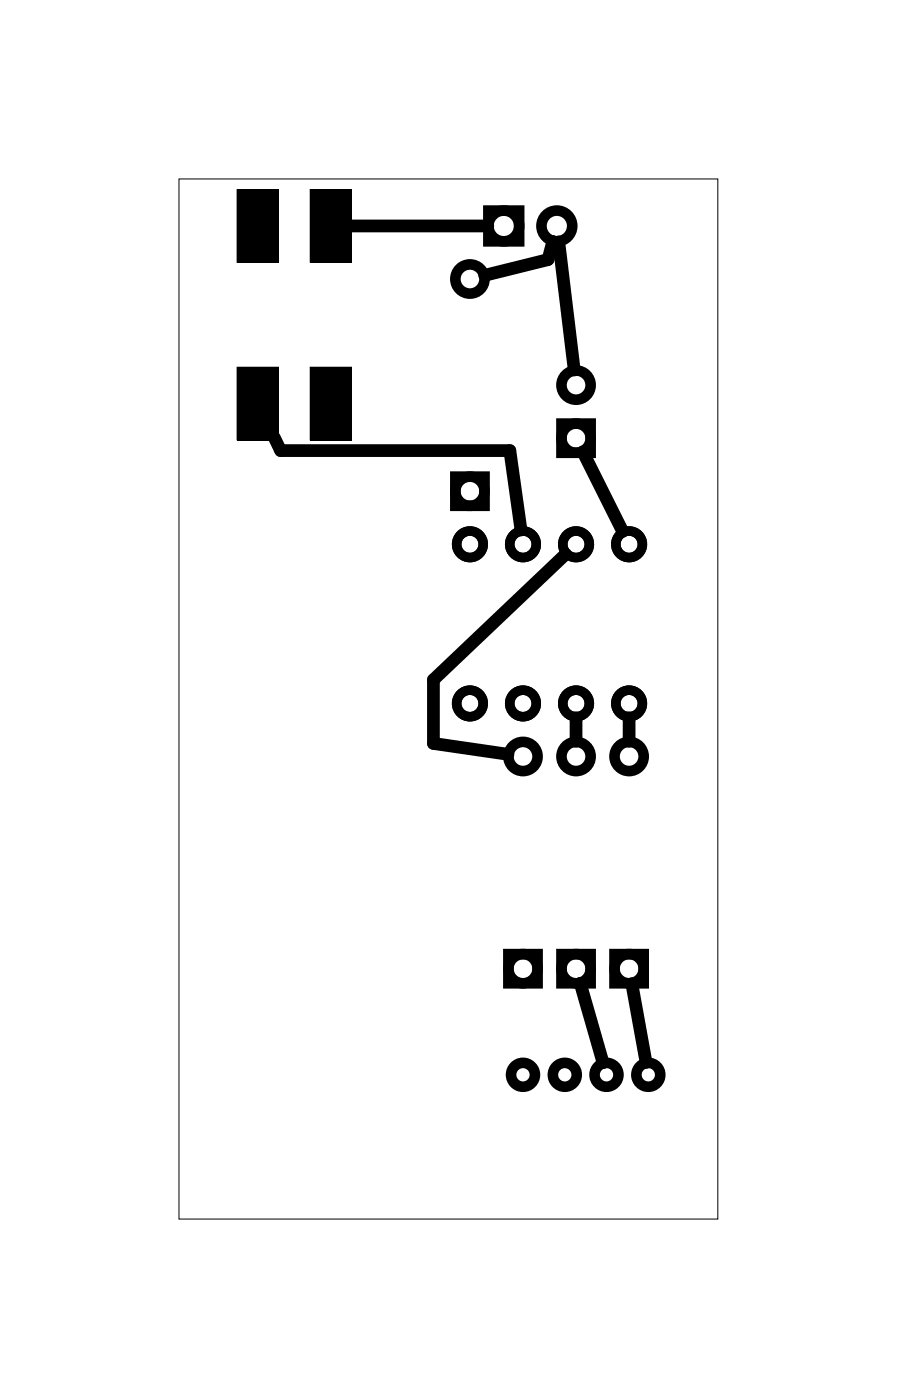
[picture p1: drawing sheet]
<svg xmlns="http://www.w3.org/2000/svg" width="43mm" height="67mm" viewBox="0 0 43 67" stroke-linecap="round" stroke-linejoin="round" font-family="sans-serif">
<path d="M8.6 8.6h25.8v49.8h-25.8z" fill="none" stroke="#000" stroke-width=".05"/>
<g fill="none" stroke="#000" stroke-width=".51">
<path d="M23.4 10.1h1.5v1.5h-1.5zM21.8 22.8h1.4v1.4h-1.4zM26.9 20.3h1.4v1.4h-1.4zM24.3 45.7h1.4v1.4h-1.4zM26.9 45.7h1.4v1.4h-1.4zM29.4 45.7h1.4v1.4h-1.4z"/>
<circle cx="22.5" cy="13.4" r=".7"/>
<circle cx="24.1" cy="10.8" r=".74"/>
<circle cx="26.7" cy="10.8" r=".74"/>
<circle cx="27.6" cy="18.4" r=".7"/>
<circle cx="22.5" cy="23.5" r=".7"/>
<circle cx="25" cy="36.2" r=".7"/>
<circle cx="27.6" cy="36.2" r=".7"/>
<circle cx="27.6" cy="21" r=".7"/>
<circle cx="30.1" cy="36.2" r=".7"/>
<circle cx="25" cy="46.4" r=".7"/>
<circle cx="25" cy="51.5" r=".57"/>
<circle cx="27" cy="51.5" r=".57"/>
<circle cx="27.6" cy="46.4" r=".7"/>
<circle cx="29" cy="51.5" r=".57"/>
<circle cx="30.1" cy="46.4" r=".7"/>
<circle cx="31" cy="51.5" r=".57"/>
</g>
<g fill="none" stroke="#000" stroke-width=".46">
<circle cx="22.5" cy="33.7" r=".64"/>
<circle cx="22.5" cy="26.1" r=".64"/>
<circle cx="25" cy="33.7" r=".64"/>
<circle cx="25" cy="26.1" r=".64"/>
<circle cx="27.6" cy="33.7" r=".64"/>
<circle cx="27.6" cy="26.1" r=".64"/>
<circle cx="30.1" cy="33.7" r=".64"/>
<circle cx="30.1" cy="26.1" r=".64"/>
</g>
<g fill="#000">
<path d="M11.3 9.1h2v3.5h-2zM14.8 9.1h2v3.5h-2zM11.3 17.6h2v3.5h-2zM14.8 17.6h2v3.5h-2z"/>
<path d="M11.3 9.1v3.5h2v-3.5zM11.3 9.1h2v3.5h-2z"/>
<path d="M14.8 9.1v3.5h2v-3.5zM14.8 9.1h2v3.5h-2z"/>
<path d="M11.3 17.6v3.5h2v-3.5zM11.3 17.6h2v3.5h-2z"/>
<path d="M14.8 17.6v3.5h2v-3.5zM14.8 17.6h2v3.5h-2z"/>
</g>
<path d="M16.7 10.8h6.7M26.5 11.6l-.3 .8-3 .8M26.8 11.6l.7 6.1M13.1 20.9l.3 .7h11l.5 3.8M27.1 26.5l-6.3 6v3.1l3.5 .5M27.6 34.4v1.1M27.9 21.6l1.9 3.8M30.1 34.4v1.1M27.8 47.1l1.1 3.8M30.2 47.1l.7 3.8" fill="none" stroke="#000" stroke-width=".61"/>
</svg>
